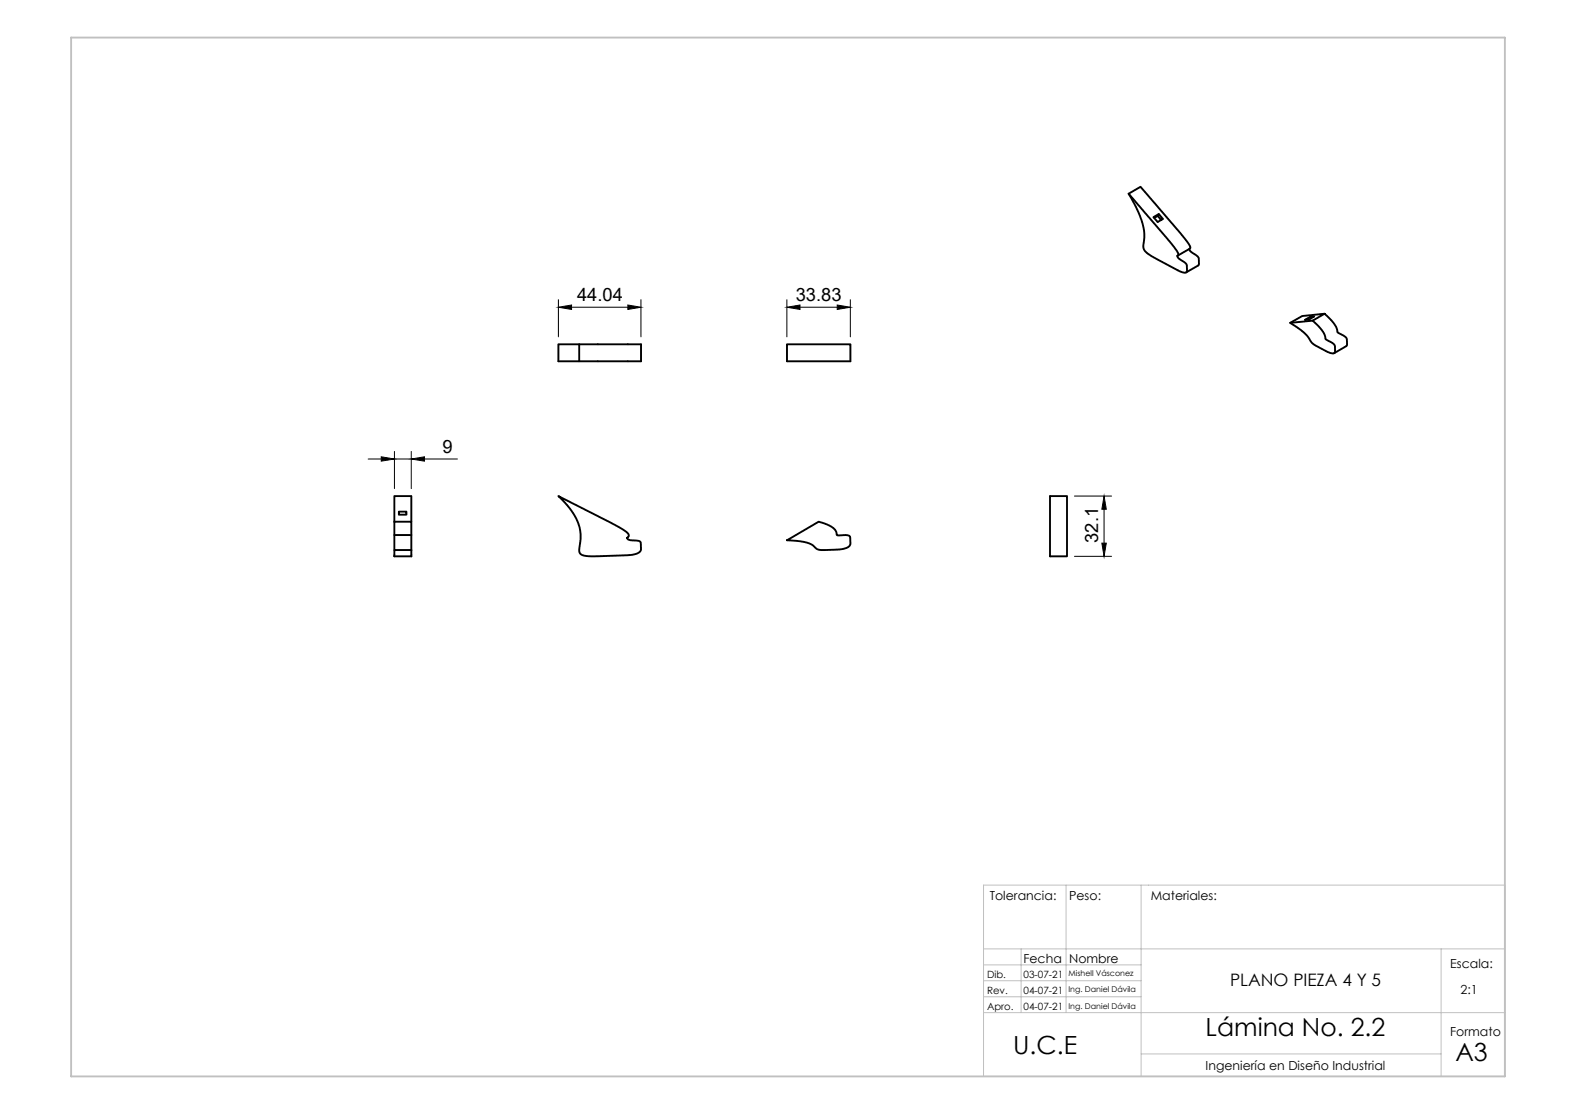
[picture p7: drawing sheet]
<svg xmlns="http://www.w3.org/2000/svg" width="420mm" height="297mm" viewBox="0 0 420 297" stroke-linecap="round" stroke-linejoin="round" font-family="sans-serif">
<defs><g id="words">
<g font-size="6.7">
<text x="270.1" y="281">U.C.E</text>
<text x="321.4" y="276.2">Lámina No. 2.2</text>
<text x="388" y="282.8">A3</text>
</g>
<g font-size="4.9">
<text x="153.8" y="80.4">44.04</text>
<text x="212.1" y="80.4">33.83</text>
<text x="117.9" y="120.8">9</text>
<text x="292.8" y="144.7" transform="rotate(-90 292.8 144.7)">32.1</text>
</g>
<text font-size="4.6" x="327.9" y="262.9">PLANO PIEZA 4 Y 5</text>
<g font-size="3.3">
<text x="263.9" y="240">Tolerancia:</text>
<text x="285" y="240">Peso:</text>
<text x="306.8" y="240">Materiales:</text>
<text x="272.9" y="256.9">Fecha</text>
<text x="285" y="256.9">Nombre</text>
<text x="386.6" y="258.1">Escala:</text>
<text x="389.4" y="265.1">2:1</text>
<text x="386.6" y="276.2">Formato</text>
<text x="321.4" y="285.3">Ingeniería en Diseño Industrial</text>
</g>
<g font-size="2.7">
<text x="263.1" y="260.8">Dib.</text>
<text x="272.9" y="260.8">03-07-21</text>
<text x="263.1" y="265.1">Rev.</text>
<text x="263.1" y="269.3">Apro.</text>
<text x="272.9" y="265">04-07-21</text>
<text x="272.9" y="269.3">04-07-21</text>
</g>
<g font-size="2.1">
<text x="284.9" y="260.3">Mishell Vásconez</text>
<text x="284.9" y="264.6">Ing. Daniel Dávila</text>
<text x="284.9" y="268.9">Ing. Daniel Dávila</text>
</g>
</g></defs>
<!-- layer: Capa 1 -->
<path d="M262.2 236h139v51h-139zM284.2 236v34M304.2 236v51M262.2 253h139M262.2 257.3h42M272.2 253v17M384.2 253v34M262.2 270h139M262.2 261.5h42M262.2 265.8h42M304.2 281h80" fill="none" stroke="#c0c0c0" stroke-width=".27"/>
<path d="M19 10h382.2v277h-382.2z" fill="none" stroke="#c0c0c0" stroke-width=".5"/>
<g fill="none" stroke="#000" stroke-width=".51">
<path d="M300.9 51.7l11.3 13.2 1.6 2.1 .3 1a.56 .56 0 0 0-.2 .6 .56 .56 0 0 0 .5 .4l1.9 1.4 .2 1.7a.73 .73 0 0 1-.5 .7 .73 .73 0 0 1-.8-.2l-7.6-3.9-2.4-1.8-.4-1.1 .3-3.5-.5-2.6-1.4-3.7-2.3-4.3 3.2-1.9 11.6 13.7 1.5 2 .1 .7-3.3 1.9M308.6 57.6l-.9 .5M308.9 57.1l-1.4 .8 1.1 1.3 1.4-.8-1.1-1.3-.3 .5 1 1.1M317 66.4l.4 .6 2.1 1.7 .1 1.8-.2 .3-3.2 1.8M148.9 91.8h22v4.5h-22zM154.4 91.8v4.5M209.8 91.8h16.9v4.5h-16.9zM349.3 84.5l1.1-.1-1.4 .8-1.1 .1 1.4-.8 .2 .4M349.9 85.5l-5.9 .6M353.1 83.7l-5.9 .6-3.2 1.8 3.7 2.6 1 1.2 .9 1.3 .7 .7 3.8 2 1.5 .3 .3-.5-.1-1.7-.5-.5-1.9-1.1-.3-1.1-.7-1.2-2.5-2.6 3.2-1.8 2.6 2.7 .6 1.1 .3 1.1 1.8 1 .7 .7-.1 1.9-3.3 2M105.1 139.1v-6.8h4.6v6.8M105.1 139.1h4.6v7.6"/>
<path d="M105.1 139.1v7.6h4.6M106.3 136.4h2.1v.8h-2.1zM148.9 132.3l16 8.2 2.3 1.5 .4 .7v.3a.53 .53 0 0 0-.3 .7 .53 .53 0 0 0 .7 .3l2.6 .4 .2 .3 .1 1.8a1.95 1.95 0 0 1-2.1 1.4l-11.3 .4-1.8-.1-.9-.4-.4-.9 .4-4.5-.6-2.9-1.8-3.3zM279.9 132.3h4.6v16h-4.6zM105.1 142.7h4.6M105.1 146.7v1.6h4.6v-1.6M209.8 144.1l8.4-5 3.5 1.3 .8 .8 .5 .7a.71 .71 0 0 0 .2 .8 .71 .71 0 0 0 .8 .1l1.6-.1a.83 .83 0 0 1 1.1 .7v1.9l-.9 .7-2.1 .5-5 .1a3.5 3.5 0 0 1-2.2-1.4l-2.3-.7z"/>
</g>
<g fill="none" stroke="#000" stroke-width=".27">
<path d="M148.9 79.9v9.9M170.9 79.9v9.9M209.8 79.9v9.9M226.7 79.9v9.9M148.9 81.9l3.5-.6v1.2zM152.4 81.9h15M167.4 81.3l3.5 .6-3.5 .6zM209.8 81.9l3.5-.6v1.2zM213.3 81.9h9.9M223.2 81.3l3.5 .6-3.5 .6zM98.1 122.4h3.5M101.6 121.8l3.6 .6-3.6 .6z"/>
<path d="M105.2 120.4v9.9M105.2 122.4h4.4M109.6 120.4v9.9M109.6 122.4l3.6-.6v1.2zM113.2 122.4h8.7M286.4 132.3h10M294.3 135.8v9M294.3 132.3l.6 3.5h-1.1zM286.4 148.3h10M293.8 144.8h1.1l-.6 3.5z"/>
</g>
<path d="M148.9 81.9l3.5-.6v1.2zM167.4 81.3l3.5 .6-3.5 .6zM209.8 81.9l3.5-.6v1.2zM223.2 81.3l3.5 .6-3.5 .6zM101.6 121.8l3.6 .6-3.6 .6zM109.6 122.4l3.6-.6v1.2zM294.3 132.3l.6 3.5h-1.1zM293.8 144.8h1.1l-.6 3.5z" fill="#000"/>
<use href="#words"/>
</svg>
